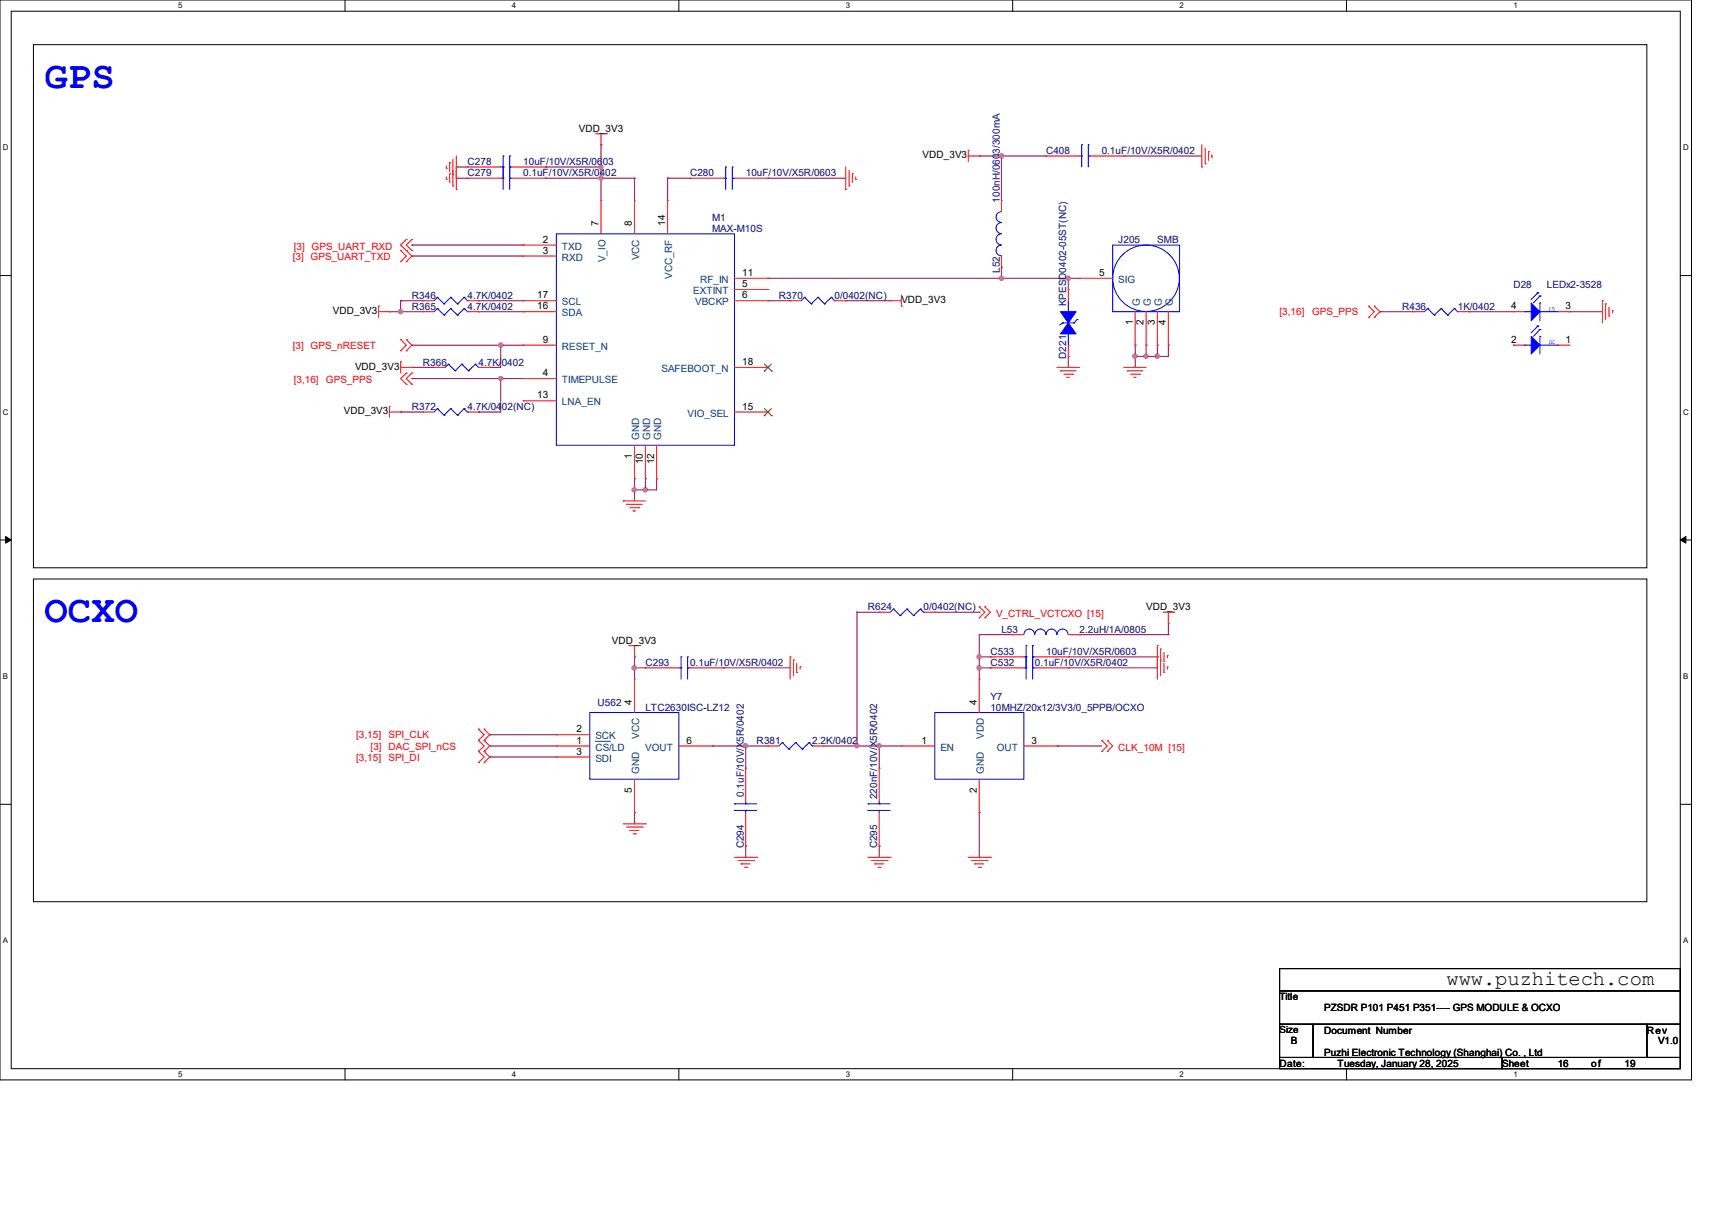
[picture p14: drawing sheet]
<svg xmlns="http://www.w3.org/2000/svg" width="297mm" height="210mm" viewBox="0 0 297 210" stroke-linecap="round" stroke-linejoin="round" font-family="sans-serif">
<defs><g id="words">
<g font-size="6.7" fill="#00f">
<text x="7.7" y="15.2">GPS</text>
<text x="7.7" y="107.9">OCXO</text>
</g>
<text font-size="3.6" x="251" y="170.8">www.puzhitech.com</text>
<g font-size="1.7">
<text x="100.4" y="22.9">VDD_3V3</text>
<text x="160.1" y="27.5">VDD_3V3</text>
<text x="103.8" y="39.2" transform="rotate(-90 103.8 39.2)">7</text>
<text x="109.6" y="39.2" transform="rotate(-90 109.6 39.2)">8</text>
<text x="115.4" y="39.2" transform="rotate(-90 115.4 39.2)">14</text>
<text x="94.2" y="42.1">2</text>
<text x="94.2" y="44">3</text>
<text x="128.8" y="47.8">11</text>
<text x="190.7" y="47.8">5</text>
<text x="93.2" y="53.6">16</text>
<text x="93.2" y="51.7">17</text>
<text x="128.8" y="49.8">5</text>
<text x="128.8" y="51.7">6</text>
<text x="156.4" y="52.6">VDD_3V3</text>
<text x="262.2" y="53.6">4</text>
<text x="271.6" y="53.6">3</text>
<text x="57.7" y="54.5">VDD_3V3</text>
<text x="94.2" y="59.4">9</text>
<text x="196.5" y="56.4" transform="rotate(-90 196.5 56.4)">1</text>
<text x="198.4" y="56.4" transform="rotate(-90 198.4 56.4)">2</text>
<text x="200.4" y="56.4" transform="rotate(-90 200.4 56.4)">3</text>
<text x="202.3" y="56.4" transform="rotate(-90 202.3 56.4)">4</text>
<text x="262.2" y="59.4">2</text>
<text x="271.6" y="59.4">1</text>
<text x="61.6" y="64.2">VDD_3V3</text>
<text x="94.2" y="65.2">4</text>
<text x="128.8" y="63.3">18</text>
<text x="59.6" y="71.9">VDD_3V3</text>
<text x="93.2" y="69.1">13</text>
<text x="128.8" y="71">15</text>
<text x="109.6" y="79.5" transform="rotate(-90 109.6 79.5)">1</text>
<text x="111.5" y="80.5" transform="rotate(-90 111.5 80.5)">10</text>
<text x="113.5" y="80.5" transform="rotate(-90 113.5 80.5)">12</text>
<text x="198.8" y="105.9">VDD_3V3</text>
<text x="106.2" y="111.7">VDD_3V3</text>
<text x="109.6" y="122.2" transform="rotate(-90 109.6 122.2)">4</text>
<text x="169.5" y="122.2" transform="rotate(-90 169.5 122.2)">4</text>
<text x="100" y="128.9">1</text>
<text x="100" y="127">2</text>
<text x="100" y="130.8">3</text>
<text x="119.1" y="128.9">6</text>
<text x="159.8" y="128.9">1</text>
<text x="179" y="128.9">3</text>
<text x="109.6" y="137.5" transform="rotate(-90 109.6 137.5)">5</text>
<text x="169.5" y="137.5" transform="rotate(-90 169.5 137.5)">2</text>
<text x="222" y="173.4">Title</text>
<text x="222" y="179.2">Size</text>
<text x="229.7" y="175.3">PZSDR P101 P451 P351---- GPS MODULE &amp; OCXO</text>
<text x="229.7" y="179.2">Document Number</text>
<text x="285.7" y="179.2">Rev</text>
<text x="222" y="185">Date:</text>
<text x="223.9" y="181.1">B</text>
<text x="229.7" y="183.1">Puzhi Electronic Technology (Shanghai) Co. , Ltd</text>
<text x="232.1" y="185">Tuesday, January 28, 2025</text>
<text x="260.6" y="185">Sheet</text>
<text x="270.2" y="185">16</text>
<text x="276.1" y="185">of</text>
<text x="281.8" y="185">19</text>
<text x="287.6" y="181.1">V1.0</text>
</g>
<g font-size="1.7" fill="#000080">
<text x="81.1" y="28.7">C278</text>
<text x="90.8" y="28.7">10uF/10V/X5R/0603</text>
<text x="181.5" y="26.7">C408</text>
<text x="191.1" y="26.7">0.1uF/10V/X5R/0402</text>
<text x="81.1" y="30.6">C279</text>
<text x="90.8" y="30.6">0.1uF/10V/X5R/0402</text>
<text x="119.7" y="30.6">C280</text>
<text x="129.4" y="30.6">10uF/10V/X5R/0603</text>
<text x="173.4" y="35.1" transform="rotate(-90 173.4 35.1)">100nH/0603/300mA</text>
<text x="123.6" y="38.3">M1</text>
<text x="123.6" y="40.2">MAX-M10S</text>
<text x="173.4" y="47.3" transform="rotate(-90 173.4 47.3)">L52</text>
<text x="194" y="42.2">J205</text>
<text x="200.8" y="42.2">SMB</text>
<text x="71.5" y="51.8">R346</text>
<text x="71.5" y="53.8">R365</text>
<text x="81.1" y="51.8">4.7K/0402</text>
<text x="81.1" y="53.8">4.7K/0402</text>
<text x="135.1" y="51.8">R370</text>
<text x="144.8" y="51.8">0/0402(NC)</text>
<text x="185" y="53.1" transform="rotate(-90 185 53.1)">KPESD0402-05ST(NC)</text>
<text x="243.2" y="53.8">R436</text>
<text x="252.9" y="53.8">1K/0402</text>
<text x="262.5" y="49.9">D28</text>
<text x="268.3" y="49.9">LEDx2-3528</text>
<text x="73.4" y="63.4">R366</text>
<text x="83" y="63.4">4.7K/0402</text>
<text x="185" y="62.2" transform="rotate(-90 185 62.2)">D221</text>
<text x="71.5" y="71.1">R372</text>
<text x="81.1" y="71.1">4.7K/0402(NC)</text>
<text x="150.6" y="105.9">R624</text>
<text x="160.2" y="105.9">0/0402(NC)</text>
<text x="171.8" y="113.6">C533</text>
<text x="173.7" y="109.7">L53</text>
<text x="181.5" y="113.6">10uF/10V/X5R/0603</text>
<text x="187.3" y="109.7">2.2uH/1A/0805</text>
<text x="112" y="115.5">C293</text>
<text x="119.7" y="115.5">0.1uF/10V/X5R/0402</text>
<text x="171.8" y="115.5">C532</text>
<text x="179.5" y="115.5">0.1uF/10V/X5R/0402</text>
<text x="103.7" y="122.5">U562</text>
<text x="112" y="123.2">LTC2630ISC-LZ12</text>
<text x="171.8" y="121.3">Y7</text>
<text x="171.8" y="123.2">10MHZ/20x12/3V3/0_5PPB/OCXO</text>
<text x="131.3" y="129">R381</text>
<text x="140.9" y="129">2.2K/0402</text>
<text x="129" y="138.2" transform="rotate(-90 129 138.2)">0.1uF/10V/X5R/0402</text>
<text x="152.2" y="138.6" transform="rotate(-90 152.2 138.6)">220nF/10V/X5R/0402</text>
<text x="129" y="147.1" transform="rotate(-90 129 147.1)">C294</text>
<text x="152.2" y="147.1" transform="rotate(-90 152.2 147.1)">C295</text>
</g>
<g font-size="1.7" fill="#f00">
<text x="50.8" y="45">[3] GPS_UART_TXD</text>
<text x="51" y="43.3">[3] GPS_UART_RXD</text>
<text x="222" y="54.7">[3,16]</text>
<text x="227.6" y="54.7">GPS_PPS</text>
<text x="50.8" y="60.5">[3] GPS_nRESET</text>
<text x="51" y="66.5">[3,16]</text>
<text x="56.6" y="66.5">GPS_PPS</text>
<text x="172.8" y="107">V_CTRL_VCTCXO [15]</text>
<text x="61.8" y="128.1">[3,15]</text>
<text x="61.8" y="131.9">[3,15]</text>
<text x="64.3" y="130">[3] DAC_SPI_nCS</text>
<text x="67.4" y="128.1">SPI_CLK</text>
<text x="67.4" y="131.9">SPI_DI</text>
<text x="194" y="130.2">CLK_10M [15]</text>
</g>
<g font-size="1.7" fill="#004080">
<text x="97.5" y="43.3">TXD</text>
<text x="97.5" y="45.2">RXD</text>
<text x="105.1" y="45.5" transform="rotate(-90 105.1 45.5)">V_IO</text>
<text x="110.9" y="45.1" transform="rotate(-90 110.9 45.1)">VCC</text>
<text x="97.5" y="53">SCL</text>
<text x="116.6" y="48.4" transform="rotate(-90 116.6 48.4)">VCC_RF</text>
<text x="120.3" y="51">EXTINT</text>
<text x="120.6" y="53">VBCKP</text>
<text x="121.5" y="49.1">RF_IN</text>
<text x="194" y="49.1">SIG</text>
<text x="197.7" y="53.1" transform="rotate(-90 197.7 53.1)">G</text>
<text x="199.6" y="53.1" transform="rotate(-90 199.6 53.1)">G</text>
<text x="201.6" y="53.1" transform="rotate(-90 201.6 53.1)">G</text>
<text x="203.5" y="53.1" transform="rotate(-90 203.5 53.1)">G</text>
<text x="97.5" y="54.9">SDA</text>
<text x="97.5" y="60.7">RESET_N</text>
<text x="114.8" y="64.5">SAFEBOOT_N</text>
<text x="97.5" y="66.5">TIMEPULSE</text>
<text x="97.5" y="70.3">LNA_EN</text>
<text x="110.9" y="76.2" transform="rotate(-90 110.9 76.2)">GND</text>
<text x="112.8" y="76.2" transform="rotate(-90 112.8 76.2)">GND</text>
<text x="114.7" y="76.2" transform="rotate(-90 114.7 76.2)">GND</text>
<text x="119.3" y="72.3">VIO_SEL</text>
<text x="103.3" y="130.2">CS/LD</text>
<text x="103.3" y="128.2">SCK</text>
<text x="110.9" y="128.1" transform="rotate(-90 110.9 128.1)">VCC</text>
<text x="111.9" y="130.2">VOUT</text>
<text x="163.1" y="130.2">EN</text>
<text x="170.7" y="128.1" transform="rotate(-90 170.7 128.1)">VDD</text>
<text x="172.9" y="130.2">OUT</text>
<text x="103.3" y="132.1">SDI</text>
<text x="110.9" y="134.2" transform="rotate(-90 110.9 134.2)">GND</text>
<text x="170.7" y="134.2" transform="rotate(-90 170.7 134.2)">GND</text>
</g>
<g font-size="1.6" fill="#00f">
<text x="269.7" y="59.9" transform="rotate(-90 269.7 59.9)">R</text>
<text x="269.7" y="54.1" transform="rotate(-90 269.7 54.1)">G</text>
</g>
<g font-size="1.4">
<text x="30.9" y="1.4">5</text>
<text x="88.8" y="1.4">4</text>
<text x="146.7" y="1.4">3</text>
<text x="204.6" y="1.4">2</text>
<text x="262.6" y="1.4">1</text>
<text x=".5" y="26.1">D</text>
<text x="292" y="26.1">D</text>
<text x=".5" y="71.9">C</text>
<text x="292" y="71.9">C</text>
<text x=".5" y="117.8">B</text>
<text x="292" y="117.8">B</text>
<text x=".5" y="163.6">A</text>
<text x="292" y="163.6">A</text>
<text x="30.9" y="186.8">5</text>
<text x="88.8" y="186.8">4</text>
<text x="146.7" y="186.8">3</text>
<text x="204.6" y="186.8">2</text>
<text x="262.6" y="186.8">1</text>
</g>
</g></defs>
<path d="M0 0h293.5v187.3h-293.5zM1.9 1.9h289.6v183.4h-289.6z" fill="none" stroke="#000" stroke-width=".17"/>
<g fill="#fff">
<path d="M30.9 .2h.8v1.5h-.8z"/>
<path d="M30.9 185.5h.8v1.6h-.8z"/>
</g>
<path d="M59.9 0v1.9M59.9 185.3v2" fill="none" stroke="#000" stroke-width=".17"/>
<g fill="#fff">
<path d="M88.8 .2h.8v1.5h-.8z"/>
<path d="M88.8 185.5h.8v1.6h-.8z"/>
</g>
<path d="M117.8 0v1.9M117.8 185.3v2" fill="none" stroke="#000" stroke-width=".17"/>
<g fill="#fff">
<path d="M146.7 .2h.8v1.5h-.8z"/>
<path d="M146.7 185.5h.8v1.6h-.8z"/>
</g>
<path d="M175.7 0v1.9M175.7 185.3v2" fill="none" stroke="#000" stroke-width=".17"/>
<g fill="#fff">
<path d="M204.6 .2h.8v1.5h-.8z"/>
<path d="M204.6 185.5h.8v1.6h-.8z"/>
</g>
<path d="M233.6 0v1.9M233.6 185.3v2" fill="none" stroke="#000" stroke-width=".17"/>
<g fill="#fff">
<path d="M262.6 .2h.7v1.5h-.7z"/>
<path d="M262.6 185.5h.7v1.6h-.7z"/>
<path d="M.5 24.8h1v1.6h-1z"/>
<path d="M292 24.8h1v1.6h-1z"/>
<path d="M.5 70.7h1v1.5h-1z"/>
<path d="M292 70.7h1v1.5h-1z"/>
</g>
<path d="M0 47.8h1.9M291.5 47.8h2" fill="none" stroke="#000" stroke-width=".17"/>
<g fill="#fff">
<path d="M.5 116.5h.9v1.6h-.9z"/>
<path d="M292 116.5h.9v1.6h-.9z"/>
</g>
<path d="M0 93.6h1.9M291.5 93.6h2" fill="none" stroke="#000" stroke-width=".17"/>
<path d="M1 93l.9 .6-.9 .6zM291.5 93.6l1-.6v1.2z" fill="#000" stroke="#000" stroke-width=".17"/>
<g fill="#fff">
<path d="M.5 162.4h.9v1.5h-.9z"/>
<path d="M292 162.4h.9v1.5h-.9z"/>
</g>
<path d="M5.8 7.7h279.9v90.8h-279.9zM5.8 100.4h279.9v56h-279.9zM0 139.5h1.9M291.5 139.5h2M222 168h69.5v3.8h-69.5zM222 171.8h69.5v5.8h-69.5zM222 177.6h5.8v5.8h-5.8zM227.8 177.6h57.9v5.8h-57.9zM285.7 177.6h5.8v5.8h-5.8zM222 183.4h38.6v1.9h-38.6zM260.6 183.4h30.9v1.9h-30.9z" fill="none" stroke="#000" stroke-width=".17"/>
<g fill="none" stroke="#800040" stroke-width=".17">
<path d="M79.2 30.9h.1M79.2 29h.1M79.2 30.9h1.9M79.2 29h1.9M94.6 30.9h.1M94.6 29h.1M94.6 30.9h15.5M94.6 29h9.7M104.3 25.1h.1M104.3 30.9h.1M104.3 29h.1M104.3 25.1v9.7"/>
<path d="M110.1 30.9h.1M110.1 30.9v3.9M115.8 30.9h.1M115.8 30.9h3.9M115.8 30.9v3.9M133.2 30.9h.1M133.2 30.9h13.5M169.9 27.1h.1M169.9 27.1h11.6M173.7 27.1h.1M173.7 27.1v7.7M195 27.1h.1"/>
<path d="M195 27.1h13.5M67.6 54.1h.1M67.6 54.1h5.8M69.5 54.1h.1M69.5 52.2h.1M69.5 52.2v1.9M69.5 52.2h3.9M71.5 42.5h.1M71.5 44.4h.1M71.5 59.9h.1M71.5 42.5h19.3M71.5 44.4h19.3"/>
<path d="M71.5 59.9h19.3M83 54.1h.1M83 52.2h.1M83 54.1h7.8M83 52.2h7.8M86.9 59.9h.1M86.9 59.9v3.8h-1.9M133.2 48.3h.1M133.2 52.2h.1M133.2 48.3h54.1M133.2 52.2h3.9M146.7 52.2h.1"/>
<path d="M146.7 52.2h7.7M173.7 48.3h.1M173.7 46.4h.1M173.7 46.4v1.9M185.3 48.3h.1M185.3 48.3v1.9M196.9 59.9h.1M196.9 59.9v3.8M198.8 59.9h.1M198.8 59.9v1.9M200.8 59.9h.1M200.8 59.9v1.9"/>
<path d="M202.7 59.9h.1M202.7 59.9v1.9h-5.8M239.4 54.1h.1M239.4 54.1h5.8M254.8 54.1h.1M254.8 54.1h7.8M272.2 54.1h.1M272.2 54.1h5.8M69.5 71.5h.1M69.5 71.5h3.9M71.5 65.7h.1M71.5 63.7h.1"/>
<path d="M71.5 65.7h19.3M71.5 63.7h3.8M83 71.5h.1M85 63.7h.1M86.9 65.7h.1M86.9 65.7v5.8h-3.9M185.3 61.8h.1M185.3 61.8v1.9M196.9 61.8h.1M198.8 61.8h.1M200.8 61.8h.1M110.1 83h.1"/>
<path d="M110.1 85h.1M110.1 83v3.9M112 85h.1M112 83h.1M112 83v2M113.9 83h.1M113.9 83v2h-3.8M110.1 113.9h.1M110.1 115.8h.1M110.1 113.9v3.9M110.1 115.8h1.9M125.5 115.8h.1"/>
<path d="M125.5 115.8h11.6M148.7 106.2h.1M148.7 106.2h3.8M148.7 106.2v23.2M162.2 106.2h7.7M169.9 113.9h.1M169.9 115.8h.1M169.9 110.1h.1M169.9 106.2h.1M169.9 115.8h1.9M169.9 110.1v7.7M169.9 110.1h5.8"/>
<path d="M169.9 113.9h1.9M171.8 115.8h.1M171.8 113.9h.1M185.3 115.8h.1M185.3 115.8h15.5M185.3 113.9h15.5M187.3 110.1h.1M187.3 110.1h15.4M200.8 113.9h.1M202.7 110.1h.1M202.7 108.1v2M85 127.4h.1"/>
<path d="M85 129.4h.1M85 131.3h.1M85 129.4h11.5M85 127.4h11.5M85 131.3h11.5M123.6 129.4h.1M123.6 129.4h9.6M129.4 129.4h.1M129.4 129.4v3.8M142.9 129.4h13.5M148.7 129.4h.1M152.5 129.4h.1"/>
<path d="M152.5 129.4v3.8M183.4 129.4h.1M183.4 129.4h7.7M110.1 140.9h.1M110.1 140.9v2M129.4 146.7h.1M129.4 146.7v2M152.5 146.7h.1M152.5 146.7v2M169.9 140.9h.1M169.9 140.9v7.8"/>
</g>
<g fill="#f0f" stroke="#f0f" stroke-width=".17">
<circle cx="148.6" cy="129.3" r=".37"/>
<circle cx="110" cy="115.8" r=".37"/>
<circle cx="129.3" cy="129.3" r=".37"/>
<circle cx="200.8" cy="61.8" r=".37"/>
<circle cx="198.8" cy="61.8" r=".37"/>
<circle cx="196.9" cy="61.8" r=".37"/>
<circle cx="185.3" cy="48.3" r=".37"/>
<circle cx="173.7" cy="27" r=".37"/>
<circle cx="173.7" cy="48.3" r=".37"/>
<circle cx="111.9" cy="84.9" r=".37"/>
<circle cx="110" cy="84.9" r=".37"/>
<circle cx="104.2" cy="29" r=".37"/>
<circle cx="104.2" cy="30.9" r=".37"/>
<circle cx="69.5" cy="54" r=".37"/>
<circle cx="86.9" cy="65.6" r=".37"/>
<circle cx="86.9" cy="59.8" r=".37"/>
<circle cx="169.9" cy="115.8" r=".37"/>
<circle cx="169.9" cy="113.9" r=".37"/>
<circle cx="152.5" cy="129.3" r=".37"/>
</g>
<g fill="none" stroke="#f00" stroke-width=".17">
<path d="M77.4 29.2h.1M77.4 31.1h.1M77.4 28.8v.4M77.4 30.7v.4M78 28.2h.1M78 30.1h.1M78 28.2v1.6M78 30.1v1.6M78.6 30.3h.1M78.6 32.3h.1M78.6 27.6v4.7M79.2 30.9h.1"/>
<path d="M79.2 32.9h.1M79.2 27.1v5.8M81.1 30.9h.1M81.1 29h.1M81.1 30.9h5.8M81.1 29h5.8M88.8 30.9h5.8M88.8 29h5.8M94.6 30.9h.1M94.6 29h.1M103.3 23.2h1.9M104.3 25.1h.1"/>
<path d="M104.3 34.8h.1M104.3 23.2v1.9M104.3 34.8v5.8M105.2 23.2h.1M110.1 34.8h.1M110.1 34.8v5.8M115.8 34.8h.1M115.8 34.8v5.8M119.7 30.9h.1M119.7 30.9h5.8M127.4 30.9h5.8M133.2 30.9h.1"/>
<path d="M146.7 32.9h.1M146.7 29v3.9M147.3 32.3h.1M147.3 29.5v2.8M147.9 30.1h.1M147.9 30.1v1.6M148.5 31.1h.1M148.5 30.7v.4M168 26.1h.1M168 27.1h1.9M168 26.1v1.9M169.9 27.1h.1"/>
<path d="M173.7 34.8h.1M173.7 34.8v1.9M181.5 27.1h.1M181.5 27.1h5.8M189.2 27.1h5.8M195 27.1h.1M208.5 29h.1M208.5 25.1v3.9M209.1 28.4h.1M209.1 25.7v2.7M209.7 26.3h.1M209.7 26.3v1.5"/>
<path d="M210.2 27.2h.1M210.2 26.8v.4M65.7 53.1h.1M65.7 54.1h1.9M65.7 53.1v1.9M67.6 54.1h.1M69.5 45.4h.1M69.5 43.4h.1M69.5 58.9h.1M69.5 43.4l1 1-1 1M69.5 58.9l1 1-1 .9M70.5 41.5h.1"/>
<path d="M70.5 43.4h.1M70.5 45.4h.1M70.5 58.9h.1M70.5 41.5l-1 1 1 .9M70.5 43.4l1 1-1 1M70.5 58.9l1 1-1 .9M71.5 41.5h.1M71.5 43.4h.1M71.5 41.5l-1 1 1 .9M73.4 52.2h.1M73.4 54.1h.1M73.4 54.1h1.9"/>
<path d="M73.4 52.2h1.9M81.1 54.1h1.9M81.1 52.2h1.9M83 52.2h.1M83 54.1h.1M90.8 42.5h.1M90.8 44.4h.1M90.8 59.9h.1M90.8 54.1h.1M90.8 52.2h.1M90.8 54.1h5.7M90.8 52.2h5.7"/>
<path d="M90.8 42.5h5.7M90.8 44.4h5.7M90.8 59.9h5.7M127.4 52.2h5.8M127.4 50.2h5.8M127.4 48.3h5.8M133.2 50.2h.1M133.2 52.2h.1M133.2 48.3h.1M137.1 52.2h.1M137.1 52.2h1.9M144.8 52.2h1.9"/>
<path d="M146.7 52.2h.1M154.4 52.2h.1M154.4 52.2h2M156.4 53.1h.1M156.4 51.2v1.9M173.7 46.4h.1M173.7 44.4v2M185.3 50.2h.1M185.3 50.2v2M185.3 59.9v1.9M187.3 48.3h.1M187.3 48.3h5.7"/>
<path d="M196.9 59.9h.1M196.9 54.1v5.8M198.8 59.9h.1M198.8 54.1v5.8M200.8 59.9h.1M200.8 54.1v5.8M202.7 59.9h.1M202.7 54.1v5.8M237.4 55h.1M237.4 53.1h.1M237.4 53.1l1 1-1 .9M238.4 53.1h.1"/>
<path d="M238.4 55h.1M238.4 53.1l1 1-1 .9M245.2 54.1h.1M245.2 54.1h1.9M252.9 54.1h1.9M254.8 54.1h.1M262.6 59.9h.1M262.6 54.1h.1M262.6 54.1h1.9M262.6 59.9h1.9M270.3 54.1h1.9M270.3 59.9h1.9"/>
<path d="M272.2 59.9h.1M272.2 54.1h.1M278 52.2h.1M278 52.2v3.8M278.6 52.7h.1M278.6 52.7v2.7M279.1 54.8h.1M279.1 53.3v1.5M279.7 53.9h.1M279.7 53.9v.4M67.6 70.5h.1M67.6 71.5h1.9"/>
<path d="M67.6 70.5v1.9M69.5 62.7h.1M69.5 71.5h.1M69.5 60.8h.1M69.5 63.7h2M69.5 62.7v2M70.5 60.8h.1M70.5 64.7h.1M70.5 66.6h.1M70.5 64.7l-1 1 1 .9M71.5 63.7h.1M71.5 64.7h.1"/>
<path d="M71.5 66.6h.1M71.5 64.7l-1 1 1 .9M73.4 71.5h.1M73.4 71.5h1.9M75.3 63.7h.1M75.3 63.7h1.9M81.1 71.5h1.9M83 71.5h.1M83 63.7h2M85 63.7h.1M90.8 65.7h.1M90.8 69.5h.1"/>
<path d="M90.8 65.7h5.7M90.8 69.5h5.7M110.1 77.2v5.8M112 77.2v5.8M113.9 77.2v5.8M127.4 63.7h5.8M127.4 71.5h5.8M133.2 71.5h.1M133.2 63.7h.1M183.4 63.7h.1M183.4 63.7h3.9M184 64.3h.1"/>
<path d="M184 64.3h2.7M184.6 64.9h1.5M185.1 65.4h.1M185.1 65.4h.4M185.3 61.8h.1M186.1 64.9h.1M195 63.7h.1M195 63.7h3.8M195.6 64.3h.1M195.6 64.3h2.7M196.1 64.9h1.6M196.7 65.4h.1"/>
<path d="M196.7 65.4h.4M197.7 64.9h.1M108.1 86.9h.1M108.1 86.9h3.9M108.7 87.5h.1M108.7 87.5h2.7M109.3 88.1h1.5M109.9 88.6h.1M109.9 88.6h.3M110.1 83h.1M110.8 88.1h.1M112 83h.1"/>
<path d="M113.9 83h.1M109.1 112h1.9M110.1 113.9h.1M110.1 117.8h.1M110.1 112v1.9M110.1 117.8v5.8M111 112h.1M112 115.8h.1M112 115.8h5.8M119.7 115.8h5.8M125.5 115.8h.1M137.1 113.9h.1"/>
<path d="M137.1 113.9v3.9M137.7 114.5h.1M137.7 114.5v2.7M138.2 116.6h.1M138.2 115.1v1.5M138.8 115.7h.1M138.8 115.7v.3M152.5 106.2h.1M152.5 106.2h1.9M160.2 106.2h2M162.2 106.2h.1M169.9 105.2h.1"/>
<path d="M169.9 107.1h.1M169.9 117.8h.1M169.9 105.2l1 1-1 .9M169.9 117.8v5.8M170.9 105.2h.1M170.9 107.1h.1M170.9 105.2l.9 1-.9 .9M171.8 113.9h.1M171.8 115.8h.1M171.8 113.9h5.8M171.8 115.8h5.8M175.7 110.1h.1"/>
<path d="M175.7 110.1h1.9M179.5 113.9h5.8M179.5 115.8h5.8M185.3 113.9h.1M185.3 115.8h.1M185.3 110.1h2M187.3 110.1h.1M200.8 113.9h.1M200.8 112h.1M200.8 112v5.8M201.3 114.5h.1M201.3 112.6h.1"/>
<path d="M201.3 112.6v4.6M201.8 106.2h1.9M201.9 116.6h.1M201.9 114.7h.1M201.9 113.2v1.5M201.9 115.1v1.5M202.5 115.7h.1M202.5 113.7h.1M202.5 113.7v.4M202.5 115.7v.3M202.7 108.1h.1M202.7 106.2v1.9"/>
<path d="M203.7 106.2h.1M83 128.4h.1M83 126.4h.1M83 130.3h.1M83 132.2h.1M83 126.4l1 1-1 1M83 128.4l1 1-1 .9M83 130.3l1 1-1 .9M84 126.4h.1M84 128.4h.1M84 130.3h.1M84 132.2h.1"/>
<path d="M84 126.4l1 1-1 1M84 128.4l1 1-1 .9M84 130.3l1 1-1 .9M96.5 129.4h.1M96.5 127.4h.1M96.5 131.3h.1M96.5 129.4h5.8M96.5 127.4h5.8M96.5 131.3h5.8M110.1 135.1v5.8M117.8 129.4h5.8M123.6 129.4h.1"/>
<path d="M129.4 133.2h.1M129.4 133.2v5.8M133.2 129.4h.1M133.2 129.4h1.9M140.9 129.4h2M142.9 129.4h.1M152.5 133.2h.1M152.5 133.2v5.8M156.4 129.4h.1M156.4 129.4h5.8M169.9 135.1v5.8M177.6 129.4h5.8"/>
<path d="M183.4 129.4h.1M191.1 128.4h.1M191.1 130.3h.1M191.1 128.4l1 1-1 .9M192.1 128.4h.1M192.1 130.3h.1M192.1 128.4l.9 1-.9 .9M108.1 142.9h3.9M108.7 143.4h2.7M109.3 144h.1M109.3 144h1.5M109.9 144.6h.3"/>
<path d="M110.1 140.9h.1M110.2 144.6h.1M111.4 143.4h.1M112 142.9h.1M127.4 148.7h3.9M128 149.2h2.7M128.6 149.8h.1M128.6 149.8h1.5M129.2 150.4h.3M129.4 146.7h.1M129.4 140.9v5.8M129.5 150.4h.1"/>
<path d="M130.7 149.2h.1M131.3 148.7h.1M150.6 148.7h3.8M151.2 149.2h2.7M151.8 149.8h.1M151.8 149.8h1.5M152.3 150.4h.4M152.5 146.7h.1M152.5 140.9v5.8M152.7 150.4h.1M153.9 149.2h.1M154.4 148.7h.1"/>
<path d="M168 148.7h3.8M168.5 149.2h2.7M169.1 149.8h.1M169.1 149.8h1.5M169.7 150.4h.4M169.9 140.9h.1M170.1 150.4h.1M171.2 149.2h.1M171.8 148.7h.1"/>
</g>
<g fill="none" stroke="#00f" stroke-width=".17">
<path d="M86.9 30.9h.4M86.9 29h.4M87.3 29h.1M87.3 30.9h.1M87.3 27.1h.1M87.3 27.1v5.8M88.4 29h.1M88.4 30.9h.1M88.4 27.1h.1M88.4 30.9h.4M88.4 27.1v5.8M88.4 29h.4"/>
<path d="M125.5 30.9h.4M125.9 29h.1M125.9 30.9h.1M125.9 29v3.9M127 29h.1M127 30.9h.1M127 29v3.9M127 30.9h.4M173.7 36.7a.93 .93 0 0 0-.9 .9 .93 .93 0 0 0 .9 1M173.7 38.6a.95 .95 0 0 0-.9 1 .95 .95 0 0 0 .9 .9M187.3 27.1h.4M187.7 25.1h.1"/>
<path d="M187.7 27.1h.1M187.7 25.1v3.9M188.8 25.1h.1M188.8 27.1h.1M188.8 25.1v3.9M188.8 27.1h.4M75.9 51.6h.1M75.9 53.5h.1M75.9 51.6l-.6 .6M75.9 51.6l1.1 1.1M75.9 53.5l-.6 .6M75.9 53.5l1.1 1.2"/>
<path d="M77 52.7h.1M77 54.7h.1M78.2 51.6h.1M78.2 53.5h.1M78.2 51.6l-1.2 1.1M78.2 51.6l1.2 1.1M78.2 53.5l-1.2 1.2M78.2 53.5l1.2 1.2M79.4 52.7h.1M79.4 54.7h.1M80.5 51.6h.1M80.5 53.5h.1"/>
<path d="M80.5 51.6l-1.1 1.1M80.5 51.6l.6 .6M80.5 53.5l-1.1 1.2M80.5 53.5l.6 .6M81.1 52.2h.1M81.1 54.1h.1M96.5 40.6h30.9v36.6h-30.9zM139.6 51.6h.1M139.6 51.6l-.6 .6M139.6 51.6l1.2 1.1M140.8 52.7h.1M141.9 51.6h.1"/>
<path d="M141.9 51.6l-1.1 1.1M141.9 51.6l1.1 1.1M143 52.7h.1M144.2 51.6h.1M144.2 51.6l-1.2 1.1M144.2 51.6l.6 .6M144.8 52.2h.1M173.7 40.6a.95 .95 0 0 0-.9 .9 .95 .95 0 0 0 .9 1M173.7 42.5a.93 .93 0 0 0-.9 1 .93 .93 0 0 0 1 .9M184.4 56h.1M184.4 56l-.6 .4M184.4 56h1.9"/>
<path d="M185.3 54.1h.1M185.3 59.9h.1M185.3 52.2v1.9M185.3 57.9v2M186.3 56h.1M186.9 55.4h.1M186.9 55.4l-.6 .6M193 42.5h11.6v11.6h-11.6zM247.7 53.5h.1M247.7 53.5l-.6 .6M247.7 53.5l1.1 1.2M248.8 54.7h.1"/>
<path d="M250 53.5h.1M250 53.5l-1.2 1.2M250 53.5l1.2 1.2M251.2 54.7h.1M252.3 53.5h.1M252.3 53.5l-1.1 1.2M252.3 53.5l.6 .6M252.9 54.1h.1M264.5 59.9h.1M264.5 54.1h.1M264.5 59.9h1.1M264.5 54.1h1.1"/>
<path d="M266.6 56.6h.2M266.6 50.8h.2M266.8 56.6h.1M266.8 50.8h.1M266.8 56.6l-1.2 1.1M266.8 50.8l-1.2 1.1M267 57.1h.2M267 51.4h.2M267.2 58.3h.1M267.2 57.1h.1M267.2 51.4h.1M267.2 52.5h.1"/>
<path d="M267.2 59.9h3.1M267.2 52.5v3.1M267.2 58.3v3.1M267.2 57.1l-1.2 1.2M267.2 51.4l-1.2 1.1M267.2 54.1h3.1M270.3 59.9h.1M270.3 54.1h.1M75.9 70.9h.1M75.9 70.9l-.6 .6M75.9 70.9l1.1 1.1M77 72h.1"/>
<path d="M77.8 63.2h.1M77.8 63.2l-.6 .5M77.8 63.2l1.2 1.1M78.2 70.9h.1M78.2 70.9l-1.2 1.1M78.2 70.9l1.2 1.1M79 64.3h.1M79.4 72h.1M80.1 63.2h.1M80.1 63.2l-1.1 1.1M80.1 63.2l1.2 1.1M80.5 70.9h.1"/>
<path d="M80.5 70.9l-1.1 1.1M80.5 70.9l.6 .6M81.1 71.5h.1M81.3 64.3h.1M82.5 63.2h.1M82.5 63.2l-1.2 1.1M82.5 63.2l.5 .5M83 63.7h.1M117.8 115.8h.4M118.2 113.9h.1M118.2 115.8h.1M118.2 113.9v3.9"/>
<path d="M119.3 113.9h.1M119.3 115.8h.1M119.3 115.8h.4M119.3 113.9v3.9M155 105.6h.1M155 105.6l-.6 .6M155 105.6l1.2 1.2M156.2 106.8h.1M157.4 105.6h.1M157.4 105.6l-1.2 1.2M157.4 105.6l1.1 1.2M158.5 106.8h.1"/>
<path d="M159.7 105.6h.1M159.7 105.6l-1.2 1.2M159.7 105.6l.5 .6M160.2 106.2h.1M177.6 113.9h.4M177.6 115.8h.4M178 112h.1M178 113.9h.1M178 115.8h.1M178 112v5.8M179.2 112h.1M179.2 113.9h.1"/>
<path d="M179.2 115.8h.1M179.2 112v5.8M179.2 113.9h.3M179.2 115.8h.3M179.5 110.1a.93 .93 0 0 0-.9-1 .93 .93 0 0 0-1 1M181.4 110.1a.95 .95 0 0 0-.9-1 .95 .95 0 0 0-1 1M183.3 110.1a.93 .93 0 0 0-.9-1 .93 .93 0 0 0-.9 1M185.3 110.1a.95 .95 0 0 0-1-1 .95 .95 0 0 0-.9 1M102.3 123.6h15.5v11.5h-15.5zM127.4 139.4h.1M127.4 139.4h3.9M129.4 139.4h.1"/>
<path d="M129.4 139v.4M135.7 128.8h.1M135.7 128.8l-.6 .6M135.7 128.8l1.2 1.1M136.9 129.9h.1M138 128.8h.1M138 128.8l-1.1 1.1M138 128.8l1.2 1.1M139.2 129.9h.1M140.4 128.8h.1M140.4 128.8l-1.2 1.1M140.4 128.8l.5 .6"/>
<path d="M140.9 129.4h.1M150.6 139.4h.1M150.6 139.4h3.8M152.5 139.4h.1M152.5 139v.4M162.2 123.6h15.4v11.5h-15.4zM127.4 140.5h.1M127.4 140.5h3.9M129.4 140.5h.1M129.4 140.5v.4M150.6 140.5h.1M150.6 140.5h3.8"/>
<path d="M152.5 140.5h.1M152.5 140.5v.4"/>
<circle cx="198.8" cy="48.3" r="5.8"/>
</g>
<g fill="#00f" stroke="#00f" stroke-width=".17">
<path d="M265.6 58.3l1.6 1.6-1.6 1.5z"/>
<path d="M265.6 52.5l1.6 1.6-1.6 1.5z"/>
<path d="M185.3 56l1.4 1.9h-2.7z" fill-rule="evenodd"/>
<path d="M184 54.1h2.7l-1.4 1.9z" fill-rule="evenodd"/>
</g>
<path d="M132.6 72.1h.1M132.6 64.3h.1M132.6 70.9l1.3 1.2M132.6 63.1l1.3 1.2M133.8 70.9l-1.2 1.2M133.8 63.1l-1.2 1.2M133.9 72.1h.1M133.9 64.3h.1" fill="none" stroke="#804000" stroke-width=".17"/>
<path d="M103.3 128.6h2.4M105.7 128.6h.1" fill="none" stroke="#004080" stroke-width=".17"/>
<use href="#words"/>
</svg>
